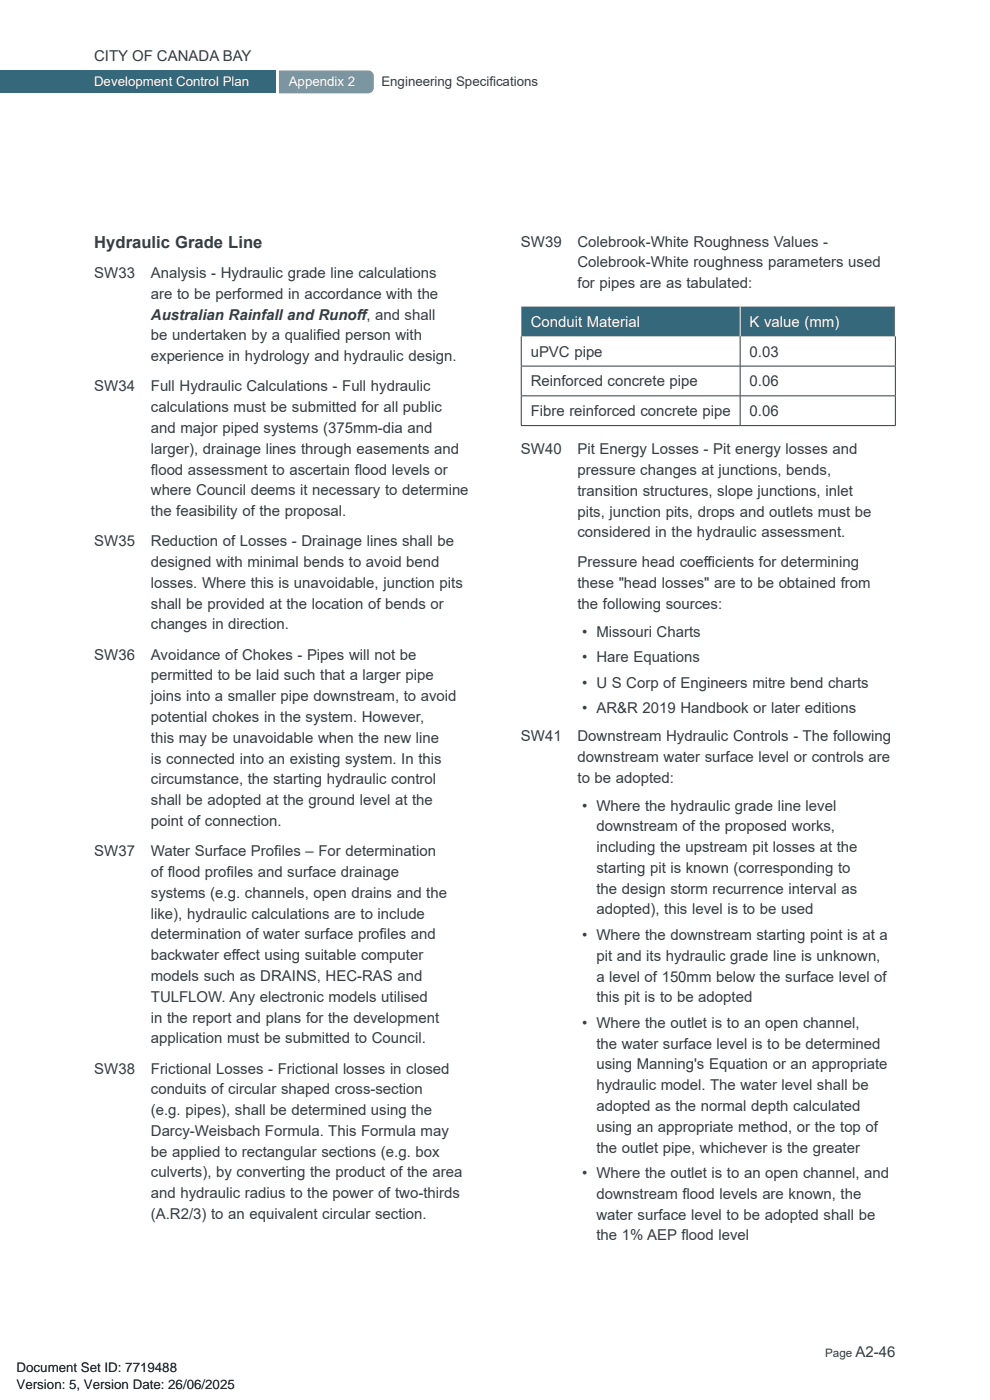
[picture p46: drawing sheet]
<svg xmlns="http://www.w3.org/2000/svg" width="210mm" height="297mm" viewBox="0 0 210 297" stroke-linecap="round" stroke-linejoin="round" font-family="sans-serif">
<defs><g id="words">
<text font-size="3.5" fill="#333c42" x="20" y="52.6">Hydraulic Grade Line</text>
<g font-size="3.2" fill="#333c42">
<text x="20" y="13">CITY OF CANADA BAY</text>
<text x="110.5" y="52.3">SW39</text>
<text x="122.5" y="52.3">Colebrook-White Roughness Values -</text>
<text x="20" y="59">SW33</text>
<text x="32" y="59">Analysis - Hydraulic grade line calculations</text>
<text x="122.5" y="56.7">Colebrook-White roughness parameters used</text>
<text x="32" y="63.4">are to be performed in accordance with the</text>
<text x="122.5" y="61.1">for pipes are as tabulated:</text>
<text x="32" y="67.8">Australian Rainfall and Runof, and shall</text>
<text x="75.7" y="67.8">f</text>
<text x="32" y="72.2">be undertaken by a qualif</text>
<text x="32" y="76.6">experience in hydrology and hydraulic design.</text>
<text x="67.1" y="72.2">ied person with</text>
<text x="112.6" y="75.7">uPVC pipe</text>
<text x="159" y="75.7">0.03</text>
<text x="20" y="83">SW34</text>
<text x="32" y="83">Full Hydraulic Calculations - Full hydraulic</text>
<text x="112.6" y="82">Reinforced concrete pipe</text>
<text x="159" y="82">0.06</text>
<text x="32" y="87.4">calculations must be submitted for all public</text>
<text x="112.6" y="88.3">Fibre reinforced concrete pipe</text>
<text x="159" y="88.3">0.06</text>
<text x="32" y="91.8">and major piped systems (375mm-dia and</text>
<text x="32" y="96.3">larger), drainage lines through easements and</text>
<text x="32" y="100.7">f</text>
<text x="32" y="100.7">lood assessment to ascertain f</text>
<text x="75.2" y="100.7">lood levels or</text>
<text x="110.5" y="96.4">SW40</text>
<text x="122.5" y="96.4">Pit Energy Losses - Pit energy losses and</text>
<text x="122.5" y="100.8">pressure changes at junctions, bends,</text>
<text x="32" y="105.1">where Council deems it necessary to determine</text>
<text x="122.5" y="105.2">transition structures, slope junctions, inlet</text>
<text x="32" y="109.5">the feasibility of the proposal.</text>
<text x="122.5" y="109.6">pits, junction pits, drops and outlets must be</text>
<text x="122.5" y="114">considered in the hydraulic assessment.</text>
<text x="20" y="115.9">SW35</text>
<text x="32" y="115.9">Reduction of Losses - Drainage lines shall be</text>
<text x="32" y="120.3">designed with minimal bends to avoid bend</text>
<text x="32" y="124.7">losses. Where this is unavoidable, junction pits</text>
<text x="122.5" y="120.3">Pressure head coef</text>
<text x="122.5" y="124.8">these &quot;head losses&quot; are to be obtained from</text>
<text x="149.3" y="120.3">f</text>
<text x="149.3" y="120.3">icients for determining</text>
<text x="32" y="129.1">shall be provided at the location of bends or</text>
<text x="122.5" y="129.2">the following sources:</text>
<text x="32" y="133.5">changes in direction.</text>
<text x="123.5" y="135.1">• Missouri Charts</text>
<text x="20" y="140">SW36</text>
<text x="32" y="140">Avoidance of Chokes - Pipes will not be</text>
<text x="123.5" y="140.5">• Hare Equations</text>
<text x="32" y="144.4">permitted to be laid such that a larger pipe</text>
<text x="32" y="148.8">joins into a smaller pipe downstream, to avoid</text>
<text x="123.5" y="145.9">• U S Corp of Engineers mitre bend charts</text>
<text x="32" y="153.2">potential chokes in the system. However,</text>
<text x="123.5" y="151.3">• AR&amp;R 2019 Handbook or later editions</text>
<text x="32" y="157.6">this may be unavoidable when the new line</text>
<text x="110.5" y="157.2">SW41</text>
<text x="122.5" y="157.2">Downstream Hydraulic Controls - The following</text>
<text x="122.5" y="161.6">downstream water surface level or controls are</text>
<text x="32" y="162">is connected into an existing system. In this</text>
<text x="32" y="166.4">circumstance, the starting hydraulic control</text>
<text x="122.5" y="166">to be adopted:</text>
<text x="32" y="170.8">shall be adopted at the ground level at the</text>
<text x="123.5" y="171.9">• Where the hydraulic grade line level</text>
<text x="32" y="175.2">point of connection.</text>
<text x="126.5" y="176.4">downstream of the proposed works,</text>
<text x="20" y="181.6">SW37</text>
<text x="32" y="181.6">Water Surface Prof</text>
<text x="58.2" y="181.6">iles – For determination</text>
<text x="126.5" y="180.8">including the upstream pit losses at the</text>
<text x="126.5" y="185.2">starting pit is known (corresponding to</text>
<text x="32" y="186.1">of f</text>
<text x="32" y="190.5">systems (e.g. channels, open drains and the</text>
<text x="35.6" y="186.1">lood prof</text>
<text x="48.1" y="186.1">iles and surface drainage</text>
<text x="126.5" y="189.6">the design storm recurrence interval as</text>
<text x="32" y="194.9">like), hydraulic calculations are to include</text>
<text x="126.5" y="194">adopted), this level is to be used</text>
<text x="32" y="199.3">determination of water surface prof</text>
<text x="32" y="203.7">backwater ef</text>
<text x="49.2" y="203.7">fect using suitable computer</text>
<text x="80.5" y="199.3">iles and</text>
<text x="123.5" y="199.4">• Where the downstream starting point is at a</text>
<text x="126.5" y="203.8">pit and its hydraulic grade line is unknown,</text>
<text x="32" y="208.1">models such as DRAINS, HEC-RAS and</text>
<text x="126.5" y="208.2">a level of 150mm below the surface level of</text>
<text x="32" y="212.5">TULFLOW. Any electronic models utilised</text>
<text x="126.5" y="212.6">this pit is to be adopted</text>
<text x="32" y="216.9">in the report and plans for the development</text>
<text x="32" y="221.3">application must be submitted to Council.</text>
<text x="123.5" y="218">• Where the outlet is to an open channel,</text>
<text x="20" y="227.7">SW38</text>
<text x="32" y="227.7">Frictional Losses - Frictional losses in closed</text>
<text x="126.5" y="222.5">the water surface level is to be determined</text>
<text x="126.5" y="226.9">using Manning's Equation or an appropriate</text>
<text x="32" y="232.2">conduits of circular shaped cross-section</text>
<text x="126.5" y="231.3">hydraulic model. The water level shall be</text>
<text x="32" y="236.6">(e.g. pipes), shall be determined using the</text>
<text x="126.5" y="235.7">adopted as the normal depth calculated</text>
<text x="32" y="241">Darcy-Weisbach Formula. This Formula may</text>
<text x="32" y="245.4">be applied to rectangular sections (e.g. box</text>
<text x="126.5" y="240.1">using an appropriate method, or the top of</text>
<text x="126.5" y="244.5">the outlet pipe, whichever is the greater</text>
<text x="32" y="249.8">culverts), by converting the product of the area</text>
<text x="123.5" y="249.9">• Where the outlet is to an open channel, and</text>
<text x="32" y="254.2">and hydraulic radius to the power of two-thirds</text>
<text x="126.5" y="254.3">downstream f</text>
<text x="144.8" y="254.3">lood levels are known, the</text>
<text x="32" y="258.6">(A.R2/3) to an equivalent circular section.</text>
<text x="126.5" y="258.7">water surface level to be adopted shall be</text>
<text x="126.5" y="263.1">the 1% AEP f</text>
<text x="144.5" y="263.1">lood level</text>
<text x="181.5" y="288">A2-46</text>
</g>
<g font-size="3.2" fill="#fff">
<text x="112.6" y="69.4">Conduit Material</text>
<text x="159" y="69.4">K value (mm)</text>
</g>
<g font-size="2.8" fill="#fff">
<text x="20" y="18.2">Development Control Plan</text>
<text x="61.3" y="18.2">Appendix 2</text>
</g>
<g font-size="2.8" fill="#333c42">
<text x="80.9" y="18.2">Engineering Specif</text>
<text x="103.8" y="18.2">ications</text>
</g>
<g font-size="2.8">
<text x="3.5" y="291.1">Document Set ID: 7719488</text>
<text x="3.5" y="294.7">Version: 5, Version Date: 26/06/2025</text>
</g>
<text font-size="2.5" fill="#333c42" x="175" y="288">Page</text>
</g></defs>
<path d="M0 15h58.4v4.8h-58.4z" fill="#35687b"/>
<path d="M59.2 15h18.9a1.2 1.2 0 0 1 1.2 1.2v2.4a1.2 1.2 0 0 1-1.2 1.2h-18.9z" fill="#7195a3"/>
<path d="M110.6 65h46.4v6.4h-46.4zM157 65h32.9v6.4h-32.9z" fill="#35687b"/>
<path d="M157 65v6.4M189.9 65v6.4" fill="none" stroke="#fff" stroke-width=".21"/>
<path d="M110.5 77.7h79.5M110.6 71.4v6.2M110.6 77.7v6.2M157 71.4v6.2M157 77.7v6.2M189.9 71.4v6.2M189.9 77.7v6.2M110.5 84h79.5M110.5 90.3h79.5M110.6 84v6.2M157 84v6.2M189.9 84v6.2" fill="none" stroke="#333c42" stroke-width=".21"/>
<use href="#words"/>
</svg>
